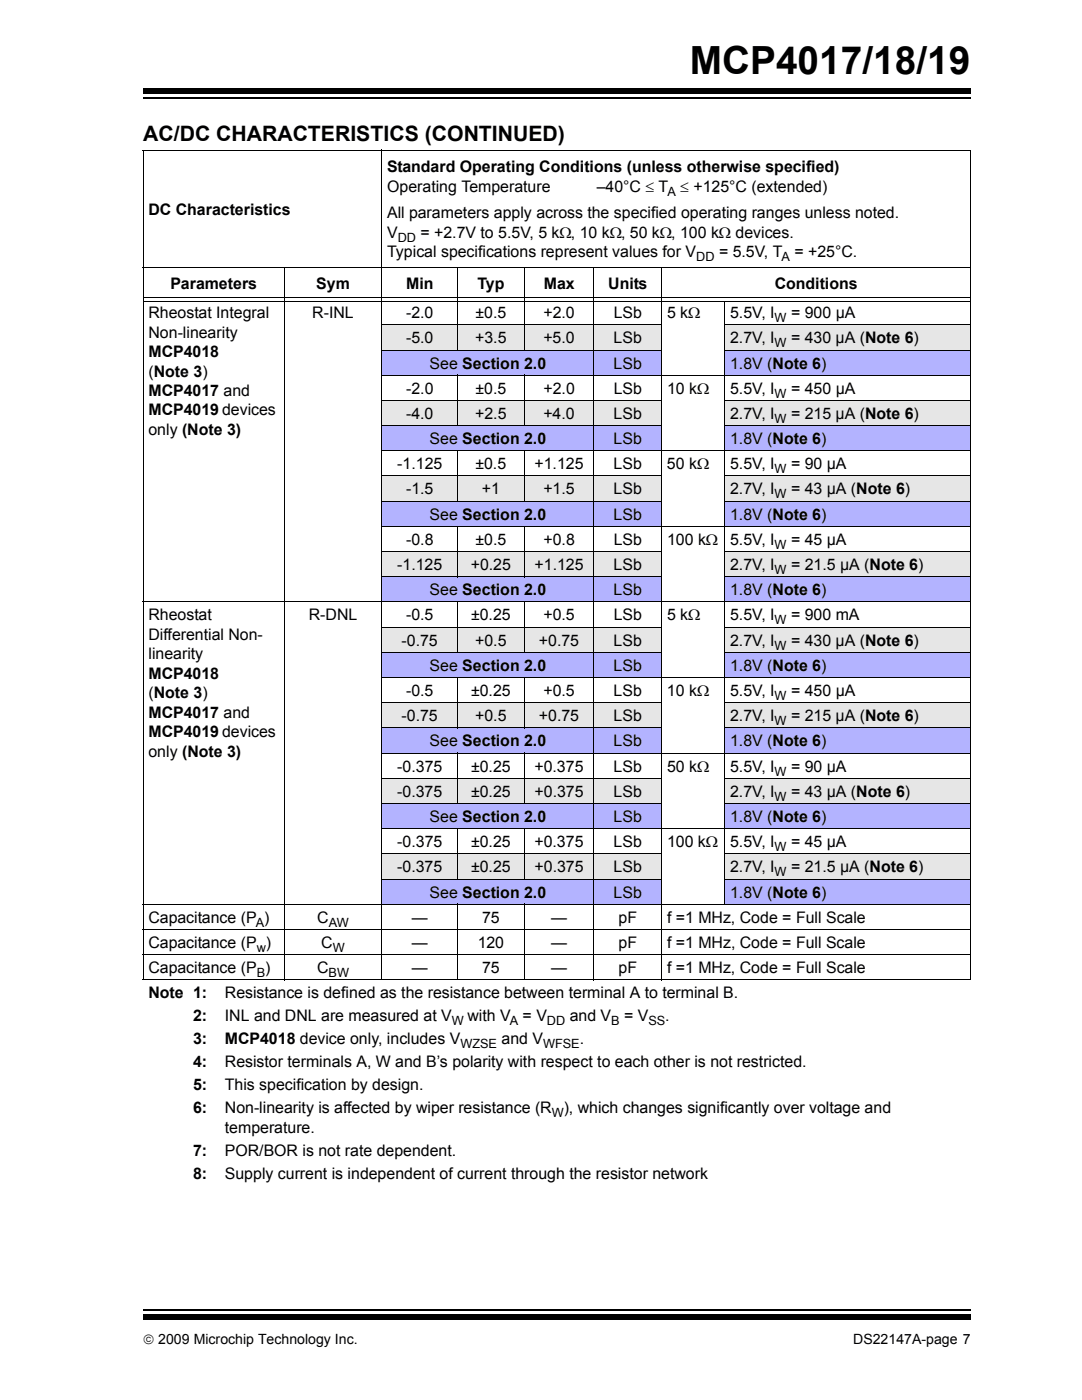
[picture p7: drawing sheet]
<svg xmlns="http://www.w3.org/2000/svg" width="216mm" height="279mm" viewBox="0 0 216 279" stroke-linecap="round" stroke-linejoin="round" font-family="sans-serif">
<defs><g id="words">
<text font-size="7.7" x="137.6" y="14.7">MCP4017/18/19</text>
<text font-size="4.2" x="28.6" y="28.2">AC/DC CHARACTERISTICS (CONTINUED)</text>
<g font-size="3.2">
<text x="77.3" y="34.4">Standard Operating Conditions (unless otherwise specified)</text>
<text x="77.3" y="38.3">Operating Temperature</text>
<text x="119.1" y="38.3">–40°C ≤ T</text>
<text x="135.7" y="38.3">≤ +125°C (extended)</text>
<text x="29.6" y="42.9">DC Characteristics</text>
<text x="77.3" y="43.6">All parameters apply across the specified operating ranges unless noted.</text>
<text x="77.3" y="47.4">V</text>
<text x="83.9" y="47.4">= +2.7V to 5.5V, 5 kΩ, 10 kΩ, 50 kΩ, 100 kΩ devices.</text>
<text x="77.3" y="51.3">Typical specifications represent values for V</text>
<text x="143.5" y="51.3">= 5.5V, T</text>
<text x="158.5" y="51.3">= +25°C.</text>
<text x="34" y="57.8">Parameters</text>
<text x="63.1" y="57.8">Sym</text>
<text x="81" y="57.8">Min</text>
<text x="95.3" y="57.8">Typ</text>
<text x="108.5" y="57.8">Max</text>
<text x="121.4" y="57.8">Units</text>
<text x="154.6" y="57.8">Conditions</text>
<text x="29.6" y="63.5">Rheostat Integral</text>
<text x="62.3" y="63.5">R-INL</text>
<text x="81" y="63.5">-2.0</text>
<text x="94.9" y="63.5">±0.5</text>
<text x="108.4" y="63.5">+2.0</text>
<text x="122.5" y="63.5">LSb</text>
<text x="133.1" y="63.5">5 kΩ</text>
<text x="145.7" y="63.5">5.5V, I</text>
<text x="157.8" y="63.5">= 900 µA</text>
<text x="29.6" y="67.4">Non-linearity</text>
<text x="29.6" y="71.3">MCP4018</text>
<text x="81" y="68.5">-5.0</text>
<text x="94.8" y="68.5">+3.5</text>
<text x="108.4" y="68.5">+5.0</text>
<text x="122.4" y="68.5">LSb</text>
<text x="145.7" y="68.5">2.7V, I</text>
<text x="157.8" y="68.5">= 430 µA (Note 6)</text>
<text x="29.6" y="75.1">(Note 3)</text>
<text x="85.7" y="73.6">See Section 2.0</text>
<text x="122.4" y="73.6">LSb</text>
<text x="145.7" y="73.6">1.8V (Note 6)</text>
<text x="29.6" y="79">MCP4017 and</text>
<text x="29.6" y="82.9">MCP4019 devices</text>
<text x="81" y="78.6">-2.0</text>
<text x="81" y="83.6">-4.0</text>
<text x="94.8" y="83.6">+2.5</text>
<text x="94.9" y="78.6">±0.5</text>
<text x="108.4" y="83.6">+4.0</text>
<text x="108.4" y="78.6">+2.0</text>
<text x="122.4" y="83.6">LSb</text>
<text x="122.5" y="78.6">LSb</text>
<text x="133.1" y="78.6">10 kΩ</text>
<text x="145.7" y="78.6">5.5V, I</text>
<text x="145.7" y="83.6">2.7V, I</text>
<text x="157.8" y="78.6">= 450 µA</text>
<text x="157.8" y="83.6">= 215 µA (Note 6)</text>
<text x="29.6" y="86.8">only (Note 3)</text>
<text x="85.7" y="88.6">See Section 2.0</text>
<text x="122.4" y="88.6">LSb</text>
<text x="145.7" y="88.6">1.8V (Note 6)</text>
<text x="79.3" y="93.7">-1.125</text>
<text x="94.9" y="93.7">±0.5</text>
<text x="106.7" y="93.7">+1.125</text>
<text x="122.4" y="93.7">LSb</text>
<text x="133.1" y="93.7">50 kΩ</text>
<text x="145.7" y="93.7">5.5V, I</text>
<text x="157.8" y="93.7">= 90 µA</text>
<text x="81" y="98.7">-1.5</text>
<text x="96.1" y="98.7">+1</text>
<text x="108.4" y="98.7">+1.5</text>
<text x="122.4" y="98.7">LSb</text>
<text x="145.7" y="98.7">2.7V, I</text>
<text x="157.8" y="98.7">= 43 µA (Note 6)</text>
<text x="85.7" y="103.7">See Section 2.0</text>
<text x="122.4" y="103.7">LSb</text>
<text x="145.7" y="103.7">1.8V (Note 6)</text>
<text x="79.3" y="113.8">-1.125</text>
<text x="81" y="108.7">-0.8</text>
<text x="93.9" y="113.8">+0.25</text>
<text x="94.9" y="108.7">±0.5</text>
<text x="106.7" y="113.8">+1.125</text>
<text x="108.4" y="108.7">+0.8</text>
<text x="122.4" y="113.8">LSb</text>
<text x="122.5" y="108.7">LSb</text>
<text x="133.1" y="108.7">100 kΩ</text>
<text x="145.7" y="108.7">5.5V, I</text>
<text x="145.7" y="113.8">2.7V, I</text>
<text x="157.8" y="108.7">= 45 µA</text>
<text x="157.8" y="113.8">= 21.5 µA (Note 6)</text>
<text x="85.7" y="118.8">See Section 2.0</text>
<text x="122.4" y="118.8">LSb</text>
<text x="145.7" y="118.8">1.8V (Note 6)</text>
<text x="29.6" y="123.8">Rheostat</text>
<text x="61.6" y="123.8">R-DNL</text>
<text x="81" y="123.8">-0.5</text>
<text x="94" y="123.8">±0.25</text>
<text x="108.4" y="123.8">+0.5</text>
<text x="122.5" y="123.8">LSb</text>
<text x="133.1" y="123.8">5 kΩ</text>
<text x="145.7" y="123.8">5.5V, I</text>
<text x="157.8" y="123.8">= 900 mA</text>
<text x="29.6" y="127.7">Differential Non-</text>
<text x="29.6" y="131.6">linearity</text>
<text x="80.1" y="128.8">-0.75</text>
<text x="94.8" y="128.8">+0.5</text>
<text x="107.5" y="128.8">+0.75</text>
<text x="122.4" y="128.8">LSb</text>
<text x="145.7" y="128.8">2.7V, I</text>
<text x="157.8" y="128.8">= 430 µA (Note 6)</text>
<text x="29.6" y="135.5">MCP4018</text>
<text x="85.7" y="133.9">See Section 2.0</text>
<text x="122.4" y="133.9">LSb</text>
<text x="145.7" y="133.9">1.8V (Note 6)</text>
<text x="29.6" y="143.2">MCP4017 and</text>
<text x="29.6" y="139.3">(Note 3)</text>
<text x="80.1" y="143.9">-0.75</text>
<text x="81" y="138.9">-0.5</text>
<text x="94" y="138.9">±0.25</text>
<text x="94.8" y="143.9">+0.5</text>
<text x="107.5" y="143.9">+0.75</text>
<text x="108.4" y="138.9">+0.5</text>
<text x="122.4" y="138.9">LSb</text>
<text x="122.4" y="143.9">LSb</text>
<text x="133.1" y="138.9">10 kΩ</text>
<text x="145.7" y="138.9">5.5V, I</text>
<text x="145.7" y="143.9">2.7V, I</text>
<text x="157.8" y="138.9">= 450 µA</text>
<text x="157.8" y="143.9">= 215 µA (Note 6)</text>
<text x="29.6" y="147.1">MCP4019 devices</text>
<text x="85.7" y="149">See Section 2.0</text>
<text x="122.4" y="149">LSb</text>
<text x="145.7" y="149">1.8V (Note 6)</text>
<text x="29.6" y="151">only (Note 3)</text>
<text x="79.3" y="154">-0.375</text>
<text x="94" y="154">±0.25</text>
<text x="106.7" y="154">+0.375</text>
<text x="122.4" y="154">LSb</text>
<text x="133.1" y="154">50 kΩ</text>
<text x="145.7" y="154">5.5V, I</text>
<text x="157.8" y="154">= 90 µA</text>
<text x="79.3" y="159">-0.375</text>
<text x="94" y="159">±0.25</text>
<text x="106.7" y="159">+0.375</text>
<text x="122.4" y="159">LSb</text>
<text x="145.7" y="159">2.7V, I</text>
<text x="157.8" y="159">= 43 µA (Note 6)</text>
<text x="85.7" y="164">See Section 2.0</text>
<text x="122.4" y="164">LSb</text>
<text x="145.7" y="164">1.8V (Note 6)</text>
<text x="79.3" y="169.1">-0.375</text>
<text x="94" y="169.1">±0.25</text>
<text x="106.7" y="169.1">+0.375</text>
<text x="122.4" y="169.1">LSb</text>
<text x="133.1" y="169.1">100 kΩ</text>
<text x="145.7" y="169.1">5.5V, I</text>
<text x="157.8" y="169.1">= 45 µA</text>
<text x="79.3" y="174.1">-0.375</text>
<text x="85.7" y="179.1">See Section 2.0</text>
<text x="94" y="174.1">±0.25</text>
<text x="106.7" y="174.1">+0.375</text>
<text x="122.4" y="174.1">LSb</text>
<text x="122.4" y="179.1">LSb</text>
<text x="145.7" y="174.1">2.7V, I</text>
<text x="145.7" y="179.1">1.8V (Note 6)</text>
<text x="157.8" y="174.1">= 21.5 µA (Note 6)</text>
<text x="29.6" y="184.1">Capacitance (P )</text>
<text x="63.3" y="184.1">C</text>
<text x="82.2" y="184.1">—</text>
<text x="96.2" y="184.1">75</text>
<text x="110" y="184.1">—</text>
<text x="123.4" y="184.1">pF</text>
<text x="133.1" y="184.1">f =1 MHz, Code = Full Scale</text>
<text x="29.6" y="189.2">Capacitance (P )</text>
<text x="64.1" y="189.2">C</text>
<text x="82.2" y="189.2">—</text>
<text x="95.3" y="189.2">120</text>
<text x="110" y="189.2">—</text>
<text x="123.4" y="189.2">pF</text>
<text x="133.1" y="189.2">f =1 MHz, Code = Full Scale</text>
<text x="29.6" y="194.2">Capacitance (P )</text>
<text x="63.3" y="194.2">C</text>
<text x="82.2" y="194.2">—</text>
<text x="96.2" y="194.2">75</text>
<text x="110" y="194.2">—</text>
<text x="123.4" y="194.2">pF</text>
<text x="133.1" y="194.2">f =1 MHz, Code = Full Scale</text>
<text x="29.6" y="199.2">Note 1:</text>
<text x="38.5" y="203.8">2:</text>
<text x="44.9" y="199.2">Resistance is defined as the resistance between terminal A to terminal B.</text>
<text x="44.9" y="203.8">INL and DNL are measured at V</text>
<text x="93.3" y="203.8">with V</text>
<text x="104.3" y="203.8">= V</text>
<text x="113.7" y="203.8">and V</text>
<text x="124.5" y="203.8">= V</text>
<text x="132.8" y="203.8">.</text>
<text x="38.5" y="208.4">3:</text>
<text x="44.9" y="208.4">MCP4018 device only, includes V</text>
<text x="100.1" y="208.4">and V</text>
<text x="115.7" y="208.4">.</text>
<text x="38.5" y="213">4:</text>
<text x="44.9" y="213">Resistor terminals A, W and B’s polarity with respect to each other is not restricted.</text>
<text x="38.5" y="217.6">5:</text>
<text x="44.9" y="217.6">This specification by design.</text>
<text x="38.5" y="222.2">6:</text>
<text x="44.9" y="222.2">Non-linearity is affected by wiper resistance (R</text>
<text x="44.9" y="226">temperature.</text>
<text x="112.5" y="222.2">), which changes significantly over voltage and</text>
<text x="38.5" y="230.6">7:</text>
<text x="44.9" y="230.6">POR/BOR is not rate dependent.</text>
<text x="38.5" y="235.2">8:</text>
<text x="44.9" y="235.2">Supply current is independent of current through the resistor network</text>
</g>
<g font-size="2.8">
<text x="28.6" y="268.1">© 2009 Microchip Technology Inc.</text>
<text x="170.2" y="268.1">DS22147A-page 7</text>
</g>
<g font-size="2.5">
<text x="133.2" y="39.1">A</text>
<text x="79.4" y="48.2">DD</text>
<text x="138.9" y="52.1">DD</text>
<text x="156" y="52.1">A</text>
<text x="154.6" y="64.3">W</text>
<text x="154.6" y="69.3">W</text>
<text x="154.6" y="79.4">W</text>
<text x="154.6" y="84.4">W</text>
<text x="154.6" y="94.4">W</text>
<text x="154.6" y="99.5">W</text>
<text x="154.6" y="109.5">W</text>
<text x="154.6" y="114.6">W</text>
<text x="154.6" y="124.6">W</text>
<text x="154.6" y="129.6">W</text>
<text x="154.6" y="139.7">W</text>
<text x="154.6" y="144.7">W</text>
<text x="154.6" y="154.8">W</text>
<text x="154.6" y="159.8">W</text>
<text x="154.6" y="169.9">W</text>
<text x="154.6" y="174.9">W</text>
<text x="51" y="185">A</text>
<text x="65.6" y="185">AW</text>
<text x="51.2" y="190">w</text>
<text x="66.4" y="190">W</text>
<text x="51.2" y="195">B</text>
<text x="65.6" y="195">BW</text>
<text x="90.2" y="204.6">W</text>
<text x="91.9" y="209.2">WZSE</text>
<text x="101.7" y="204.6">A</text>
<text x="108.4" y="209.2">WFSE</text>
<text x="109.1" y="204.6">DD</text>
<text x="122" y="204.6">B</text>
<text x="129.4" y="204.6">SS</text>
<text x="110.1" y="222.9">W</text>
</g>
</g></defs>
<path d="M28.6 261.4h165.1" fill="none" stroke="#000" stroke-width=".36"/>
<path d="M28.6 262.4h165.1v1h-165.1z" fill="#000"/>
<path d="M28.6 17.3h165.1v5.4h-165.1z" fill="#fff"/>
<path d="M28.6 19.6h165.1" fill="none" stroke="#000" stroke-width=".36"/>
<path d="M28.6 17.7h165.1v1h-165.1z" fill="#000"/>
<g fill="#e6e6e6">
<path d="M76.2 64.8h15.1v5h-15.1z"/>
<path d="M91.3 64.8h13.3v5h-13.3z"/>
<path d="M104.6 64.8h13.9v5h-13.9z"/>
<path d="M118.5 64.8h13.5v5h-13.5z"/>
<path d="M144.6 64.8h49.1v5h-49.1z"/>
</g>
<g fill="#b3b3ff">
<path d="M76.2 69.8h42.3v5.1h-42.3z"/>
<path d="M118.5 69.8h13.5v5.1h-13.5z"/>
<path d="M144.6 69.8h49.1v5.1h-49.1z"/>
</g>
<g fill="#e6e6e6">
<path d="M76.2 79.9h15.1v5h-15.1z"/>
<path d="M91.3 79.9h13.3v5h-13.3z"/>
<path d="M104.6 79.9h13.9v5h-13.9z"/>
<path d="M118.5 79.9h13.5v5h-13.5z"/>
<path d="M144.6 79.9h49.1v5h-49.1z"/>
</g>
<g fill="#b3b3ff">
<path d="M76.2 84.9h42.3v5.1h-42.3z"/>
<path d="M118.5 84.9h13.5v5.1h-13.5z"/>
<path d="M144.6 84.9h49.1v5.1h-49.1z"/>
</g>
<g fill="#e6e6e6">
<path d="M76.2 95h15.1v5h-15.1z"/>
<path d="M91.3 95h13.3v5h-13.3z"/>
<path d="M104.6 95h13.9v5h-13.9z"/>
<path d="M118.5 95h13.5v5h-13.5z"/>
<path d="M144.6 95h49.1v5h-49.1z"/>
</g>
<g fill="#b3b3ff">
<path d="M76.2 100h42.3v5h-42.3z"/>
<path d="M118.5 100h13.5v5h-13.5z"/>
<path d="M144.6 100h49.1v5h-49.1z"/>
</g>
<g fill="#e6e6e6">
<path d="M76.2 110.1h15.1v5h-15.1z"/>
<path d="M91.3 110.1h13.3v5h-13.3z"/>
<path d="M104.6 110.1h13.9v5h-13.9z"/>
<path d="M118.5 110.1h13.5v5h-13.5z"/>
<path d="M144.6 110.1h49.1v5h-49.1z"/>
</g>
<g fill="#b3b3ff">
<path d="M76.2 115.1h42.3v5h-42.3z"/>
<path d="M118.5 115.1h13.5v5h-13.5z"/>
<path d="M144.6 115.1h49.1v5h-49.1z"/>
</g>
<g fill="#e6e6e6">
<path d="M76.2 125.1h15.1v5.1h-15.1z"/>
<path d="M91.3 125.1h13.3v5.1h-13.3z"/>
<path d="M104.6 125.1h13.9v5.1h-13.9z"/>
<path d="M118.5 125.1h13.5v5.1h-13.5z"/>
<path d="M144.6 125.1h49.1v5.1h-49.1z"/>
</g>
<g fill="#b3b3ff">
<path d="M76.2 130.2h42.3v5h-42.3z"/>
<path d="M118.5 130.2h13.5v5h-13.5z"/>
<path d="M144.6 130.2h49.1v5h-49.1z"/>
</g>
<g fill="#e6e6e6">
<path d="M76.2 140.2h15.1v5.1h-15.1z"/>
<path d="M91.3 140.2h13.3v5.1h-13.3z"/>
<path d="M104.6 140.2h13.9v5.1h-13.9z"/>
<path d="M118.5 140.2h13.5v5.1h-13.5z"/>
<path d="M144.6 140.2h49.1v5.1h-49.1z"/>
</g>
<g fill="#b3b3ff">
<path d="M76.2 145.3h42.3v5h-42.3z"/>
<path d="M118.5 145.3h13.5v5h-13.5z"/>
<path d="M144.6 145.3h49.1v5h-49.1z"/>
</g>
<g fill="#e6e6e6">
<path d="M76.2 155.3h15.1v5h-15.1z"/>
<path d="M91.3 155.3h13.3v5h-13.3z"/>
<path d="M104.6 155.3h13.9v5h-13.9z"/>
<path d="M118.5 155.3h13.5v5h-13.5z"/>
<path d="M144.6 155.3h49.1v5h-49.1z"/>
</g>
<g fill="#b3b3ff">
<path d="M76.2 160.3h42.3v5.1h-42.3z"/>
<path d="M118.5 160.3h13.5v5.1h-13.5z"/>
<path d="M144.6 160.3h49.1v5.1h-49.1z"/>
</g>
<g fill="#e6e6e6">
<path d="M76.2 170.4h15.1v5h-15.1z"/>
<path d="M91.3 170.4h13.3v5h-13.3z"/>
<path d="M104.6 170.4h13.9v5h-13.9z"/>
<path d="M118.5 170.4h13.5v5h-13.5z"/>
<path d="M144.6 170.4h49.1v5h-49.1z"/>
</g>
<g fill="#b3b3ff">
<path d="M76.2 175.4h42.3v5h-42.3z"/>
<path d="M118.5 175.4h13.5v5h-13.5z"/>
<path d="M144.6 175.4h49.1v5h-49.1z"/>
</g>
<g fill="none" stroke="#000" stroke-width=".2">
<path d="M28.5 30h165.3M28.6 30.1v165.3M76.2 29.9v165.7M193.7 30.1v165.3M28.5 53.4h165.3M28.7 59.4h164.9M56.7 53.3v142.3M91.3 53.3v16.6M104.6 53.3v16.6M118.5 53.3v142.3M132 53.3v142.3M28.7 60.2h164.9"/>
<path d="M76.1 64.8h56M76.1 69.8h56M76.1 74.9h117.7M76.1 79.9h56M91.3 74.8v10.2M104.6 74.8v10.2M144.5 64.8h49.3M144.5 69.8h49.3M144.5 79.9h49.3M144.6 60.3v120.2M76.1 84.9h56M76.1 90h117.7"/>
<path d="M76.1 95h56M91.3 89.9v10.2M104.6 89.9v10.2M144.5 84.9h49.3M144.5 95h49.3M76.1 100h56M76.1 105h117.7M76.1 110.1h56M76.1 115.1h56M91.3 104.9v10.3M104.6 104.9v10.3M144.5 100h49.3"/>
<path d="M144.5 110.1h49.3M144.5 115.1h49.3M28.5 120.1h165.3M76.1 125.1h56M76.1 130.2h56M76.1 135.2h117.7M91.3 120v10.3M91.3 135.1v10.3M104.6 120v10.3M104.6 135.1v10.3M144.5 125.1h49.3M144.5 130.2h49.3"/>
<path d="M76.1 140.2h56M76.1 145.3h56M76.1 150.3h117.7M76.1 155.3h56M91.3 150.2v10.2M104.6 150.2v10.2M144.5 140.2h49.3M144.5 145.3h49.3M144.5 155.3h49.3M76.1 160.3h56M76.1 165.4h117.7M76.1 170.4h56"/>
<path d="M76.1 175.4h56M91.3 165.3v10.2M104.6 165.3v10.2M144.5 160.3h49.3M144.5 170.4h49.3M144.5 175.4h49.3M28.5 180.4h165.3M28.5 185.5h165.3M28.5 190.5h165.3M28.5 195.5h165.3M91.3 180.4v15.2M104.6 180.4v15.2"/>
</g>
<use href="#words"/>
</svg>
